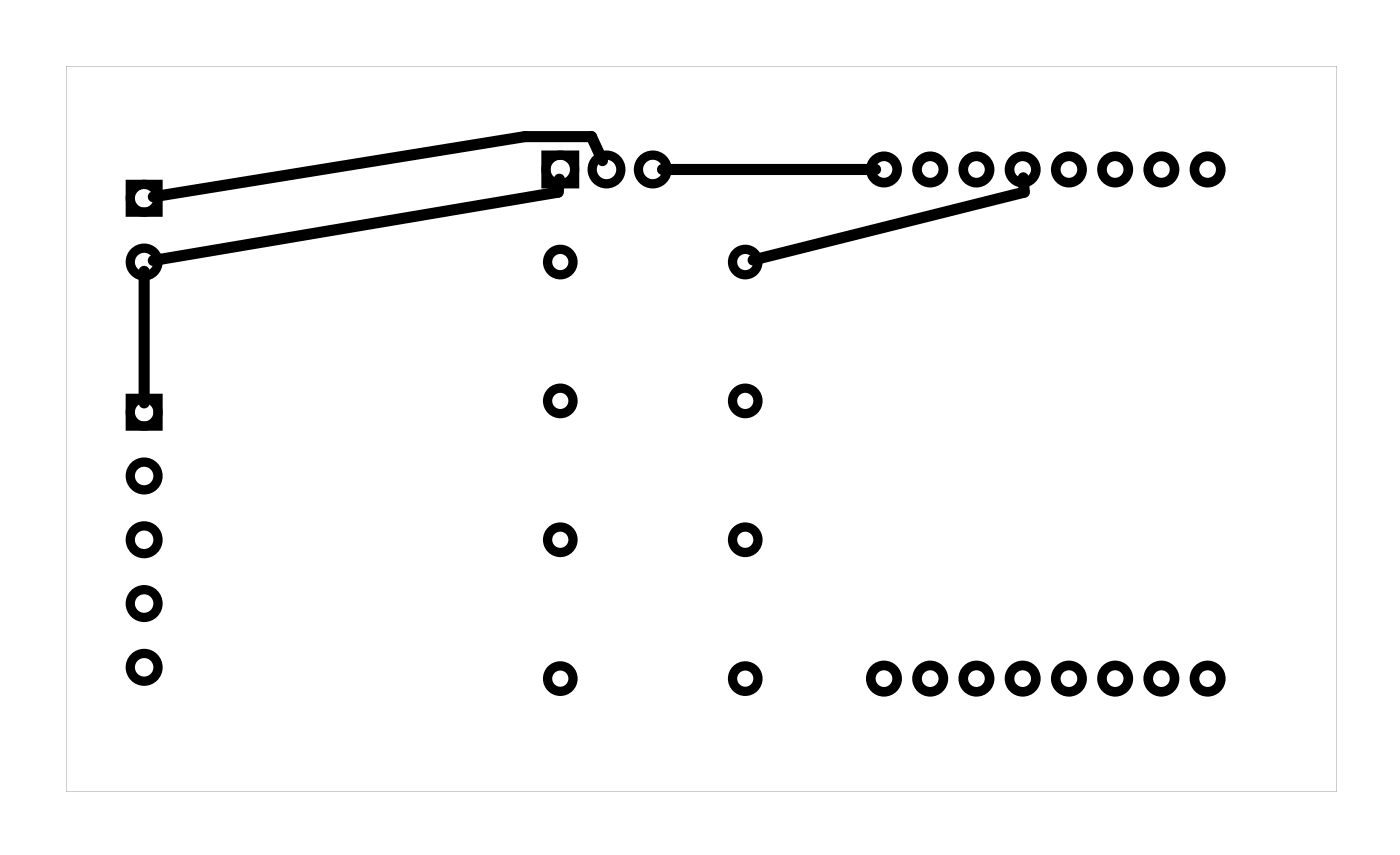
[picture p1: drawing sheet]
<svg xmlns="http://www.w3.org/2000/svg" width="77mm" height="47mm" viewBox="0 0 77 47" stroke-linecap="round" stroke-linejoin="round" font-family="sans-serif">
<path d="M3.6 3.6h69.8v39.8h-69.8zM3.6 3.6v39.8h69.8v-39.8z" fill="#000"/>
<g fill="none" stroke="#000" stroke-width=".51">
<path d="M7.2 10.1h1.5v1.5h-1.5zM30 8.5h1.6v1.6h-1.6zM7.2 21.9h1.5v1.5h-1.5z"/>
<circle cx="7.9" cy="14.4" r=".76"/>
<circle cx="7.9" cy="10.9" r=".76"/>
<circle cx="30.8" cy="9.3" r=".79"/>
<circle cx="30.8" cy="14.4" r=".7"/>
<circle cx="33.3" cy="9.3" r=".79"/>
<circle cx="35.9" cy="9.3" r=".79"/>
<circle cx="40.9" cy="14.4" r=".7"/>
<circle cx="7.9" cy="26.1" r=".76"/>
<circle cx="7.9" cy="33.1" r=".76"/>
<circle cx="7.9" cy="22.6" r=".76"/>
<circle cx="7.9" cy="29.6" r=".76"/>
<circle cx="7.9" cy="36.6" r=".76"/>
<circle cx="30.8" cy="29.6" r=".7"/>
<circle cx="30.8" cy="22" r=".7"/>
<circle cx="30.8" cy="37.2" r=".7"/>
<circle cx="40.9" cy="29.6" r=".7"/>
<circle cx="40.9" cy="22" r=".7"/>
<circle cx="40.9" cy="37.2" r=".7"/>
</g>
<g fill="none" stroke="#000" stroke-width=".53">
<circle cx="48.6" cy="9.3" r=".72"/>
<circle cx="51.1" cy="9.3" r=".72"/>
<circle cx="53.6" cy="9.3" r=".72"/>
<circle cx="56.2" cy="9.3" r=".72"/>
<circle cx="58.7" cy="9.3" r=".72"/>
<circle cx="61.3" cy="9.3" r=".72"/>
<circle cx="63.8" cy="9.3" r=".72"/>
<circle cx="66.3" cy="9.3" r=".72"/>
<circle cx="48.6" cy="37.2" r=".72"/>
<circle cx="51.1" cy="37.2" r=".72"/>
<circle cx="53.6" cy="37.2" r=".72"/>
<circle cx="56.2" cy="37.2" r=".72"/>
<circle cx="58.7" cy="37.2" r=".72"/>
<circle cx="61.3" cy="37.2" r=".72"/>
<circle cx="63.8" cy="37.2" r=".72"/>
<circle cx="66.3" cy="37.2" r=".72"/>
</g>
<path d="M7.9 14.9v7.2M30.7 9.8v.7l-22.3 3.8M33.1 8.8l-.6-1.3h-3.7l-20.4 3.3M36.4 9.3h11.7M56.2 9.8l.1 .7-14.9 3.8" fill="none" stroke="#000" stroke-width=".61"/>
</svg>
